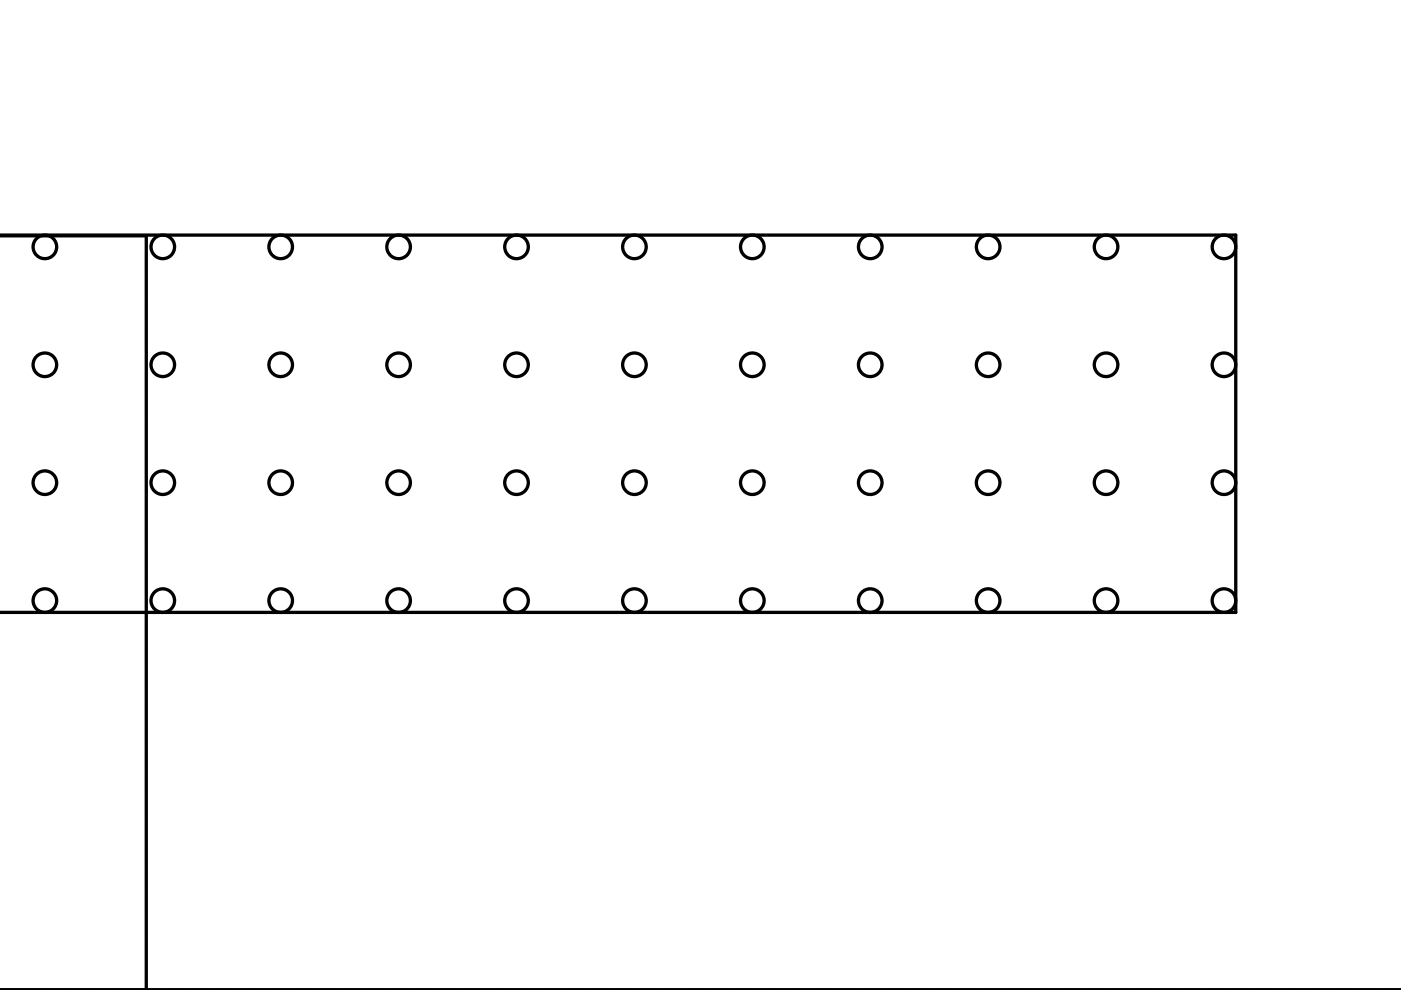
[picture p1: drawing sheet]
<svg xmlns="http://www.w3.org/2000/svg" width="297mm" height="210mm" viewBox="0 0 297 210" stroke-linecap="round" stroke-linejoin="round" font-family="sans-serif">
<g fill="none" stroke="#000" stroke-width=".7">
<path d="M-.1 49.8h262.1v80h-262M-.1 50h31.1v160M-.1 209.8h297.1"/>
<circle cx="9.5" cy="52.3" r="2.5"/>
<circle cx="34.5" cy="52.3" r="2.5"/>
<circle cx="59.5" cy="52.3" r="2.5"/>
<circle cx="84.5" cy="52.3" r="2.5"/>
<circle cx="109.5" cy="52.3" r="2.5"/>
<circle cx="134.5" cy="52.3" r="2.5"/>
<circle cx="159.5" cy="52.3" r="2.5"/>
<circle cx="184.5" cy="52.3" r="2.5"/>
<circle cx="209.5" cy="52.3" r="2.5"/>
<circle cx="234.5" cy="52.3" r="2.5"/>
<circle cx="259.5" cy="52.3" r="2.5"/>
<circle cx="9.5" cy="77.3" r="2.5"/>
<circle cx="34.5" cy="77.3" r="2.5"/>
<circle cx="59.5" cy="77.3" r="2.5"/>
<circle cx="84.5" cy="77.3" r="2.5"/>
<circle cx="109.5" cy="77.3" r="2.5"/>
<circle cx="134.5" cy="77.3" r="2.5"/>
<circle cx="159.5" cy="77.3" r="2.5"/>
<circle cx="184.5" cy="77.3" r="2.5"/>
<circle cx="209.5" cy="77.3" r="2.5"/>
<circle cx="234.5" cy="77.3" r="2.5"/>
<circle cx="259.5" cy="77.3" r="2.5"/>
<circle cx="9.5" cy="102.3" r="2.5"/>
<circle cx="34.5" cy="102.3" r="2.5"/>
<circle cx="59.5" cy="102.3" r="2.5"/>
<circle cx="84.5" cy="102.3" r="2.5"/>
<circle cx="109.5" cy="102.3" r="2.5"/>
<circle cx="134.5" cy="102.3" r="2.5"/>
<circle cx="159.5" cy="102.3" r="2.5"/>
<circle cx="184.5" cy="102.3" r="2.5"/>
<circle cx="209.5" cy="102.3" r="2.5"/>
<circle cx="234.5" cy="102.3" r="2.5"/>
<circle cx="259.5" cy="102.3" r="2.5"/>
<circle cx="9.5" cy="127.3" r="2.5"/>
<circle cx="34.5" cy="127.3" r="2.5"/>
<circle cx="59.5" cy="127.3" r="2.5"/>
<circle cx="84.5" cy="127.3" r="2.5"/>
<circle cx="109.5" cy="127.3" r="2.5"/>
<circle cx="134.5" cy="127.3" r="2.5"/>
<circle cx="159.5" cy="127.3" r="2.5"/>
<circle cx="184.5" cy="127.3" r="2.5"/>
<circle cx="209.5" cy="127.3" r="2.5"/>
<circle cx="234.5" cy="127.3" r="2.5"/>
<circle cx="259.5" cy="127.3" r="2.5"/>
</g>
<g fill="none" stroke="#000" stroke-width=".35" stroke-dasharray="4.2 1">
<path d="M31 50h-31.1M262 49.8h-262.1M0 129.8h262M262 129.8v-80M-.1 209.8h297.1M31 210v-160"/>
<circle cx="9.5" cy="52.3" r="2.5"/>
<circle cx="34.5" cy="52.3" r="2.5"/>
<circle cx="59.5" cy="52.3" r="2.5"/>
<circle cx="84.5" cy="52.3" r="2.5"/>
<circle cx="109.5" cy="52.3" r="2.5"/>
<circle cx="134.5" cy="52.3" r="2.5"/>
<circle cx="159.5" cy="52.3" r="2.5"/>
<circle cx="184.5" cy="52.3" r="2.5"/>
<circle cx="209.5" cy="52.3" r="2.5"/>
<circle cx="234.5" cy="52.3" r="2.5"/>
<circle cx="259.5" cy="52.3" r="2.5"/>
<circle cx="9.5" cy="77.3" r="2.5"/>
<circle cx="34.5" cy="77.3" r="2.5"/>
<circle cx="59.5" cy="77.3" r="2.5"/>
<circle cx="84.5" cy="77.3" r="2.5"/>
<circle cx="109.5" cy="77.3" r="2.5"/>
<circle cx="134.5" cy="77.3" r="2.5"/>
<circle cx="159.5" cy="77.3" r="2.5"/>
<circle cx="184.5" cy="77.3" r="2.5"/>
<circle cx="209.5" cy="77.3" r="2.5"/>
<circle cx="234.5" cy="77.3" r="2.5"/>
<circle cx="259.5" cy="77.3" r="2.5"/>
<circle cx="9.5" cy="102.3" r="2.5"/>
<circle cx="34.5" cy="102.3" r="2.5"/>
<circle cx="59.5" cy="102.3" r="2.5"/>
<circle cx="84.5" cy="102.3" r="2.5"/>
<circle cx="109.5" cy="102.3" r="2.5"/>
<circle cx="134.5" cy="102.3" r="2.5"/>
<circle cx="159.5" cy="102.3" r="2.5"/>
<circle cx="184.5" cy="102.3" r="2.5"/>
<circle cx="209.5" cy="102.3" r="2.5"/>
<circle cx="234.5" cy="102.3" r="2.5"/>
<circle cx="259.5" cy="102.3" r="2.5"/>
<circle cx="9.5" cy="127.3" r="2.5"/>
<circle cx="34.5" cy="127.3" r="2.5"/>
<circle cx="59.5" cy="127.3" r="2.5"/>
<circle cx="84.5" cy="127.3" r="2.5"/>
<circle cx="109.5" cy="127.3" r="2.5"/>
<circle cx="134.5" cy="127.3" r="2.5"/>
<circle cx="159.5" cy="127.3" r="2.5"/>
<circle cx="184.5" cy="127.3" r="2.5"/>
<circle cx="209.5" cy="127.3" r="2.5"/>
<circle cx="234.5" cy="127.3" r="2.5"/>
<circle cx="259.5" cy="127.3" r="2.5"/>
</g>
</svg>
